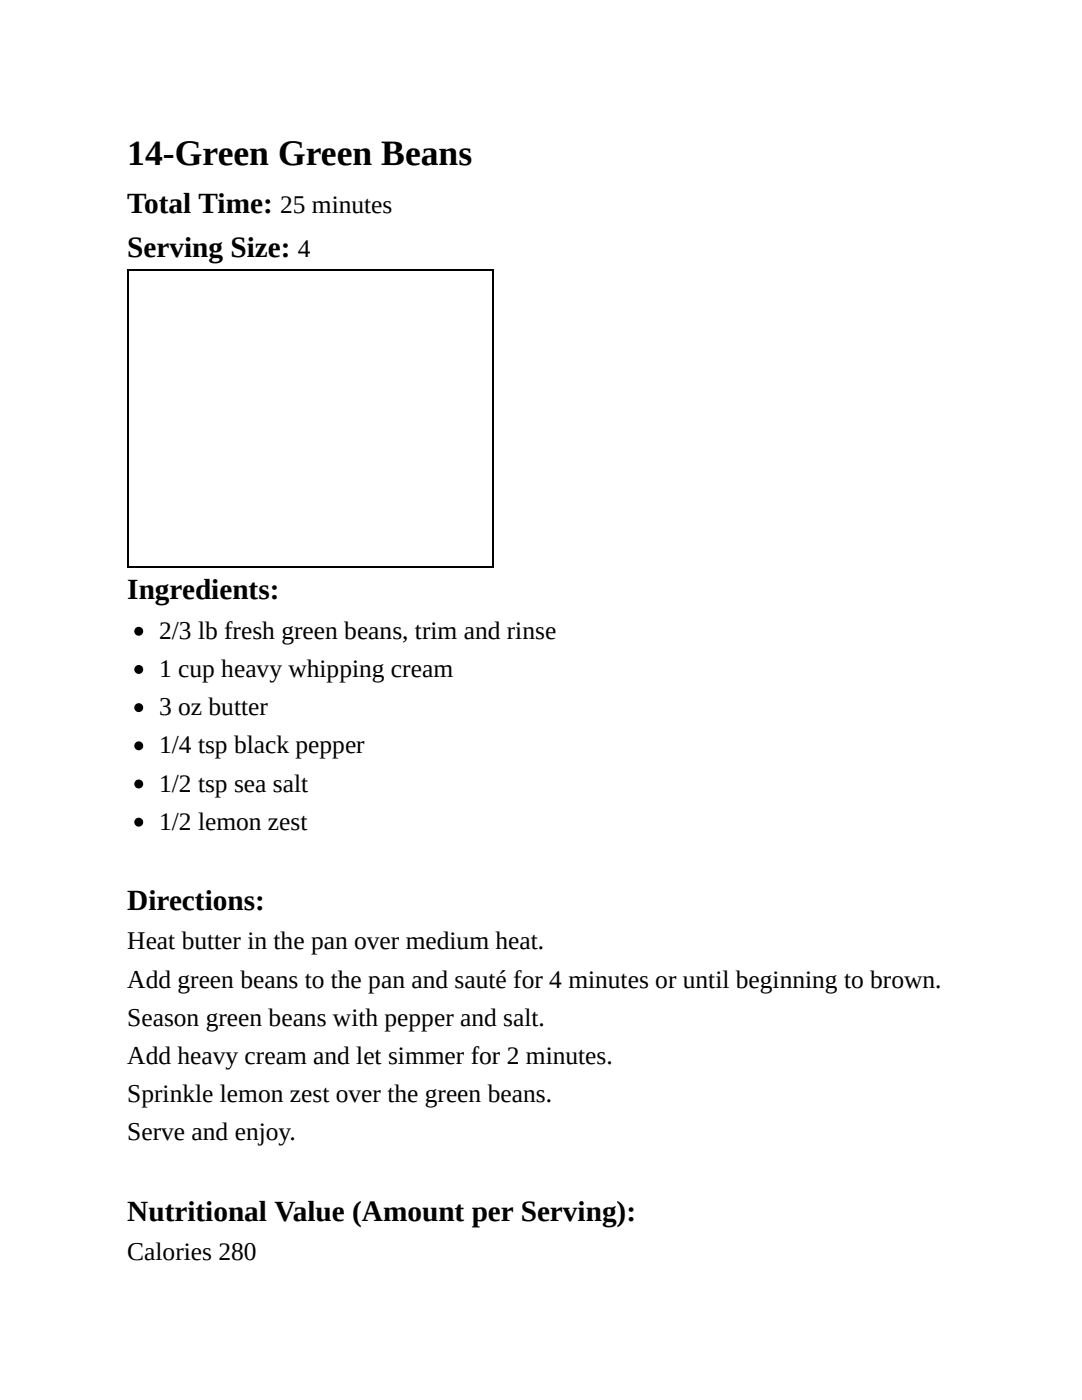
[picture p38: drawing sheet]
<svg xmlns="http://www.w3.org/2000/svg" width="216mm" height="279mm" viewBox="0 0 216 279" stroke-linecap="round" stroke-linejoin="round" font-family="sans-serif">
<defs><g id="words">
<text font-size="7.1" x="25.4" y="33">14-Green Green Beans</text>
<g font-size="5.8">
<text x="25.4" y="42.4">Total Time:</text>
<text x="25.4" y="51.3">Serving Size:</text>
<text x="25.4" y="119.6">Ingredients:</text>
<text x="25.4" y="181.6">Directions:</text>
<text x="25.4" y="243.6">Nutritional Value (Amount per Serving):</text>
</g>
<g font-size="5.1">
<text x="55.9" y="42.4">25 minutes</text>
<text x="59.5" y="51.3">4</text>
<text x="31.7" y="127.5">2/3 lb fresh green beans, trim and rinse</text>
<text x="31.7" y="135.1">1 cup heavy whipping cream</text>
<text x="31.7" y="142.7">3 oz butter</text>
<text x="31.7" y="150.4">1/4 tsp black pepper</text>
<text x="31.7" y="158">1/2 tsp sea salt</text>
<text x="31.7" y="165.6">1/2 lemon zest</text>
<text x="25.4" y="189.5">Heat butter in the pan over medium heat.</text>
<text x="25.4" y="197.1">Add green beans to the pan and sauté for 4 minutes or until beginning to brown.</text>
<text x="25.4" y="204.7">Season green beans with pepper and salt.</text>
<text x="25.4" y="212.3">Add heavy cream and let simmer for 2 minutes.</text>
<text x="25.4" y="220">Sprinkle lemon zest over the green beans.</text>
<text x="25.4" y="227.6">Serve and enjoy.</text>
<text x="25.4" y="251.5">Calories 280</text>
</g>
</g></defs>
<path d="M25.4 54h73.2M25.5 53.8v59.5M98.4 53.8v59.5M25.4 113.2h73.2" fill="none" stroke="#000" stroke-width=".25"/>
<g fill="#000" stroke="#000" stroke-width=".25">
<circle cx="27.7" cy="133.6" r=".76"/>
<circle cx="27.7" cy="126" r=".76"/>
<circle cx="27.7" cy="148.8" r=".76"/>
<circle cx="27.7" cy="141.2" r=".76"/>
<circle cx="27.7" cy="156.5" r=".76"/>
<circle cx="27.7" cy="164.1" r=".76"/>
</g>
<use href="#words"/>
</svg>
